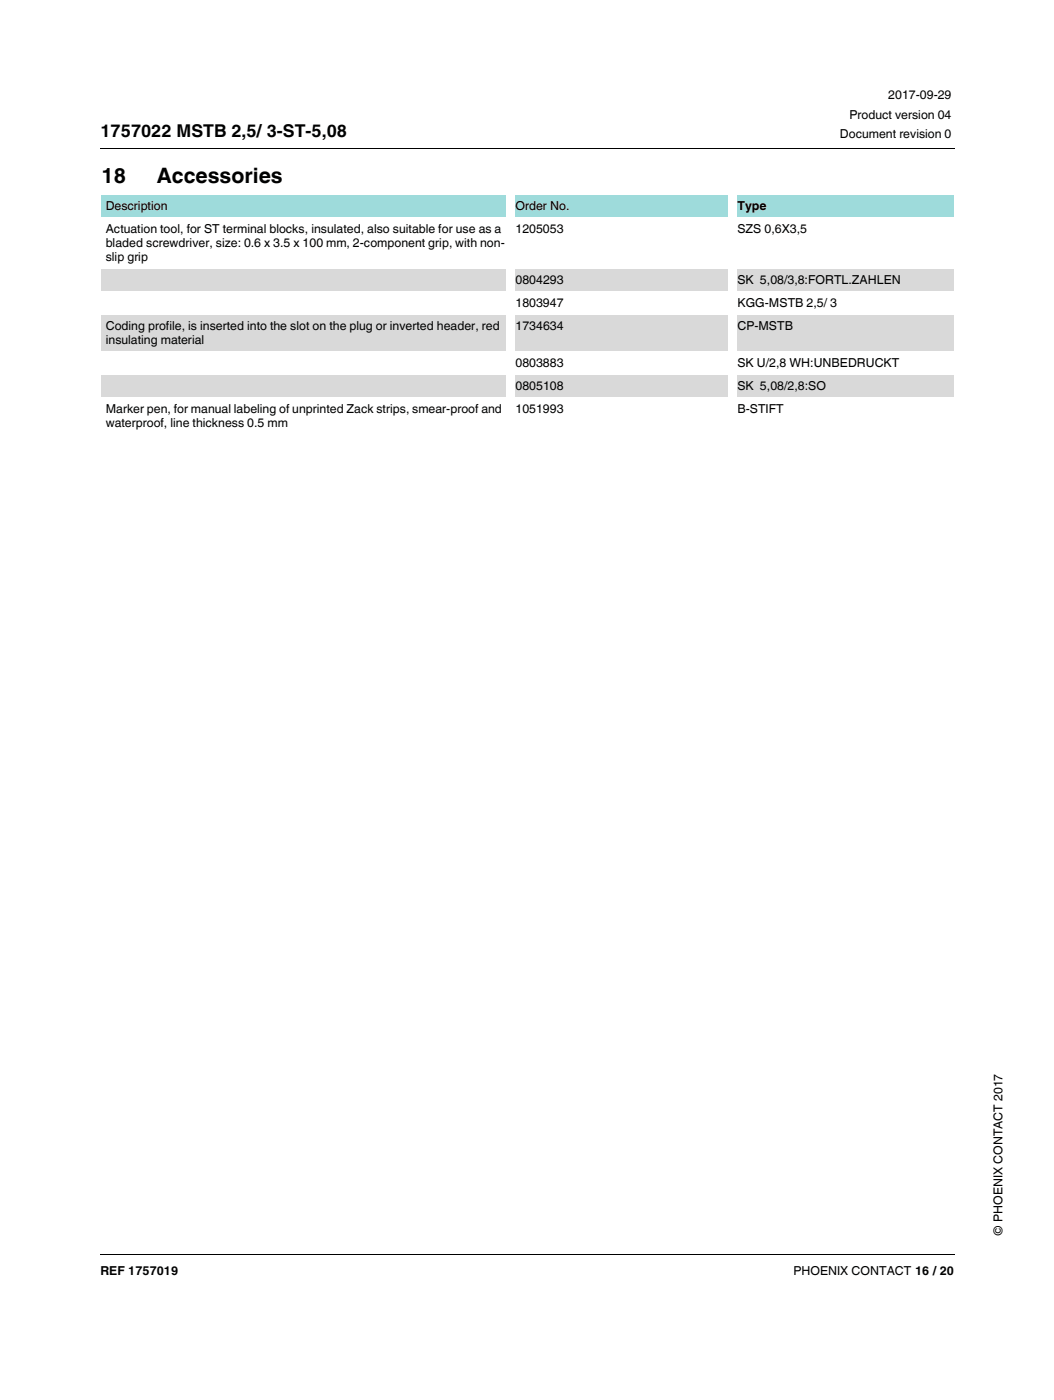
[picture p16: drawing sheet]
<svg xmlns="http://www.w3.org/2000/svg" width="210mm" height="279mm" viewBox="0 0 210 279" stroke-linecap="round" stroke-linejoin="round" font-family="sans-serif">
<defs><g id="words">
<g font-size="4.2">
<text x="20.2" y="36.6">18</text>
<text x="31.2" y="36.6">Accessories</text>
</g>
<text font-size="3.5" x="20" y="27.4">1757022 MSTB 2,5/ 3-ST-5,08</text>
<g font-size="2.5">
<text x="169.2" y="23.7">Product version 04</text>
<text x="176.9" y="19.7">2017-09-29</text>
<text x="167.3" y="27.5">Document revision 0</text>
<text x="21.1" y="41.8">Description</text>
<text x="102.7" y="41.8">Order No.</text>
<text x="146.9" y="41.8">Type</text>
<text x="21.1" y="46.4">Actuation tool, for ST terminal blocks, insulated, also suitable for use as a</text>
<text x="102.7" y="46.4">1205053</text>
<text x="146.8" y="46.4">SZS 0,6X3,5</text>
<text x="21.1" y="49.2">bladed screwdriver, size: 0.6 x 3.5 x 100 mm, 2-component grip, with non-</text>
<text x="21.1" y="52">slip grip</text>
<text x="102.7" y="56.6">0804293</text>
<text x="146.9" y="56.6">SK 5,08/3,8:FORTL.ZAHLEN</text>
<text x="21.1" y="65.8">Coding profile, is inserted into the slot on the plug or inverted header, red</text>
<text x="102.7" y="61.2">1803947</text>
<text x="102.7" y="65.8">1734634</text>
<text x="146.8" y="61.2">KGG-MSTB 2,5/ 3</text>
<text x="146.9" y="65.8">CP-MSTB</text>
<text x="21.1" y="68.6">insulating material</text>
<text x="102.7" y="73.2">0803883</text>
<text x="102.7" y="77.8">0805108</text>
<text x="146.8" y="73.2">SK U/2,8 WH:UNBEDRUCKT</text>
<text x="146.9" y="77.8">SK 5,08/2,8:SO</text>
<text x="21.1" y="82.4">Marker pen, for manual labeling of unprinted Zack strips, smear-proof and</text>
<text x="102.7" y="82.4">1051993</text>
<text x="146.8" y="82.4">B-STIFT</text>
<text x="21.1" y="85.2">waterproof, line thickness 0.5 mm</text>
<text x="199.6" y="246.3" transform="rotate(-90 199.6 246.3)">© PHOENIX CONTACT 2017</text>
<text x="20" y="254.2">REF 1757019</text>
<text x="158" y="254.2">PHOENIX CONTACT 16 / 20</text>
</g>
</g></defs>
<path d="M19.9 29.4l.1 .2zM19.9 250l.1 .1z" fill="#000"/>
<path d="M20 29.5h170.1M20 250h170.1" fill="none" stroke="#000" stroke-width=".2"/>
<path d="M20 252.1h170v9.9h-170z" fill="#fff"/>
<g fill="#9edbdb">
<path d="M20 38.7h81.6v4.6h-81.6z"/>
<path d="M101.6 38.7h44.2v4.6h-44.2z"/>
<path d="M145.8 38.7h44.2v4.6h-44.2z"/>
</g>
<g fill="#d9d9d9">
<path d="M20 53.6h125.8v4.5h-125.8z"/>
<path d="M145.8 53.6h44.2v4.5h-44.2z"/>
<path d="M20 62.7h81.6v7.4h-81.6z"/>
<path d="M101.6 62.7h44.2v7.4h-44.2z"/>
<path d="M145.8 62.7h44.2v7.4h-44.2z"/>
<path d="M20 74.7h125.8v4.6h-125.8z"/>
<path d="M145.8 74.7h44.2v4.6h-44.2z"/>
</g>
<g fill="#fff">
<path d="M20 38.8v47.9z"/>
<path d="M100.7 38.7h1.8v48h-1.8z"/>
<path d="M144.9 38.7h1.8v48h-1.8z"/>
<path d="M190 38.8v47.9z"/>
<path d="M20 38.7l170 .1z"/>
<path d="M20 43.3l170 .1z"/>
<path d="M20 53.5l170 .1z"/>
<path d="M20 58.1l170 .1z"/>
<path d="M20 62.7l170 .1z"/>
<path d="M20 70.1l170 .1z"/>
<path d="M20 74.7l170 .1z"/>
<path d="M20 79.3l170 .1z"/>
<path d="M20 86.7l170 .1z"/>
</g>
<use href="#words"/>
</svg>
